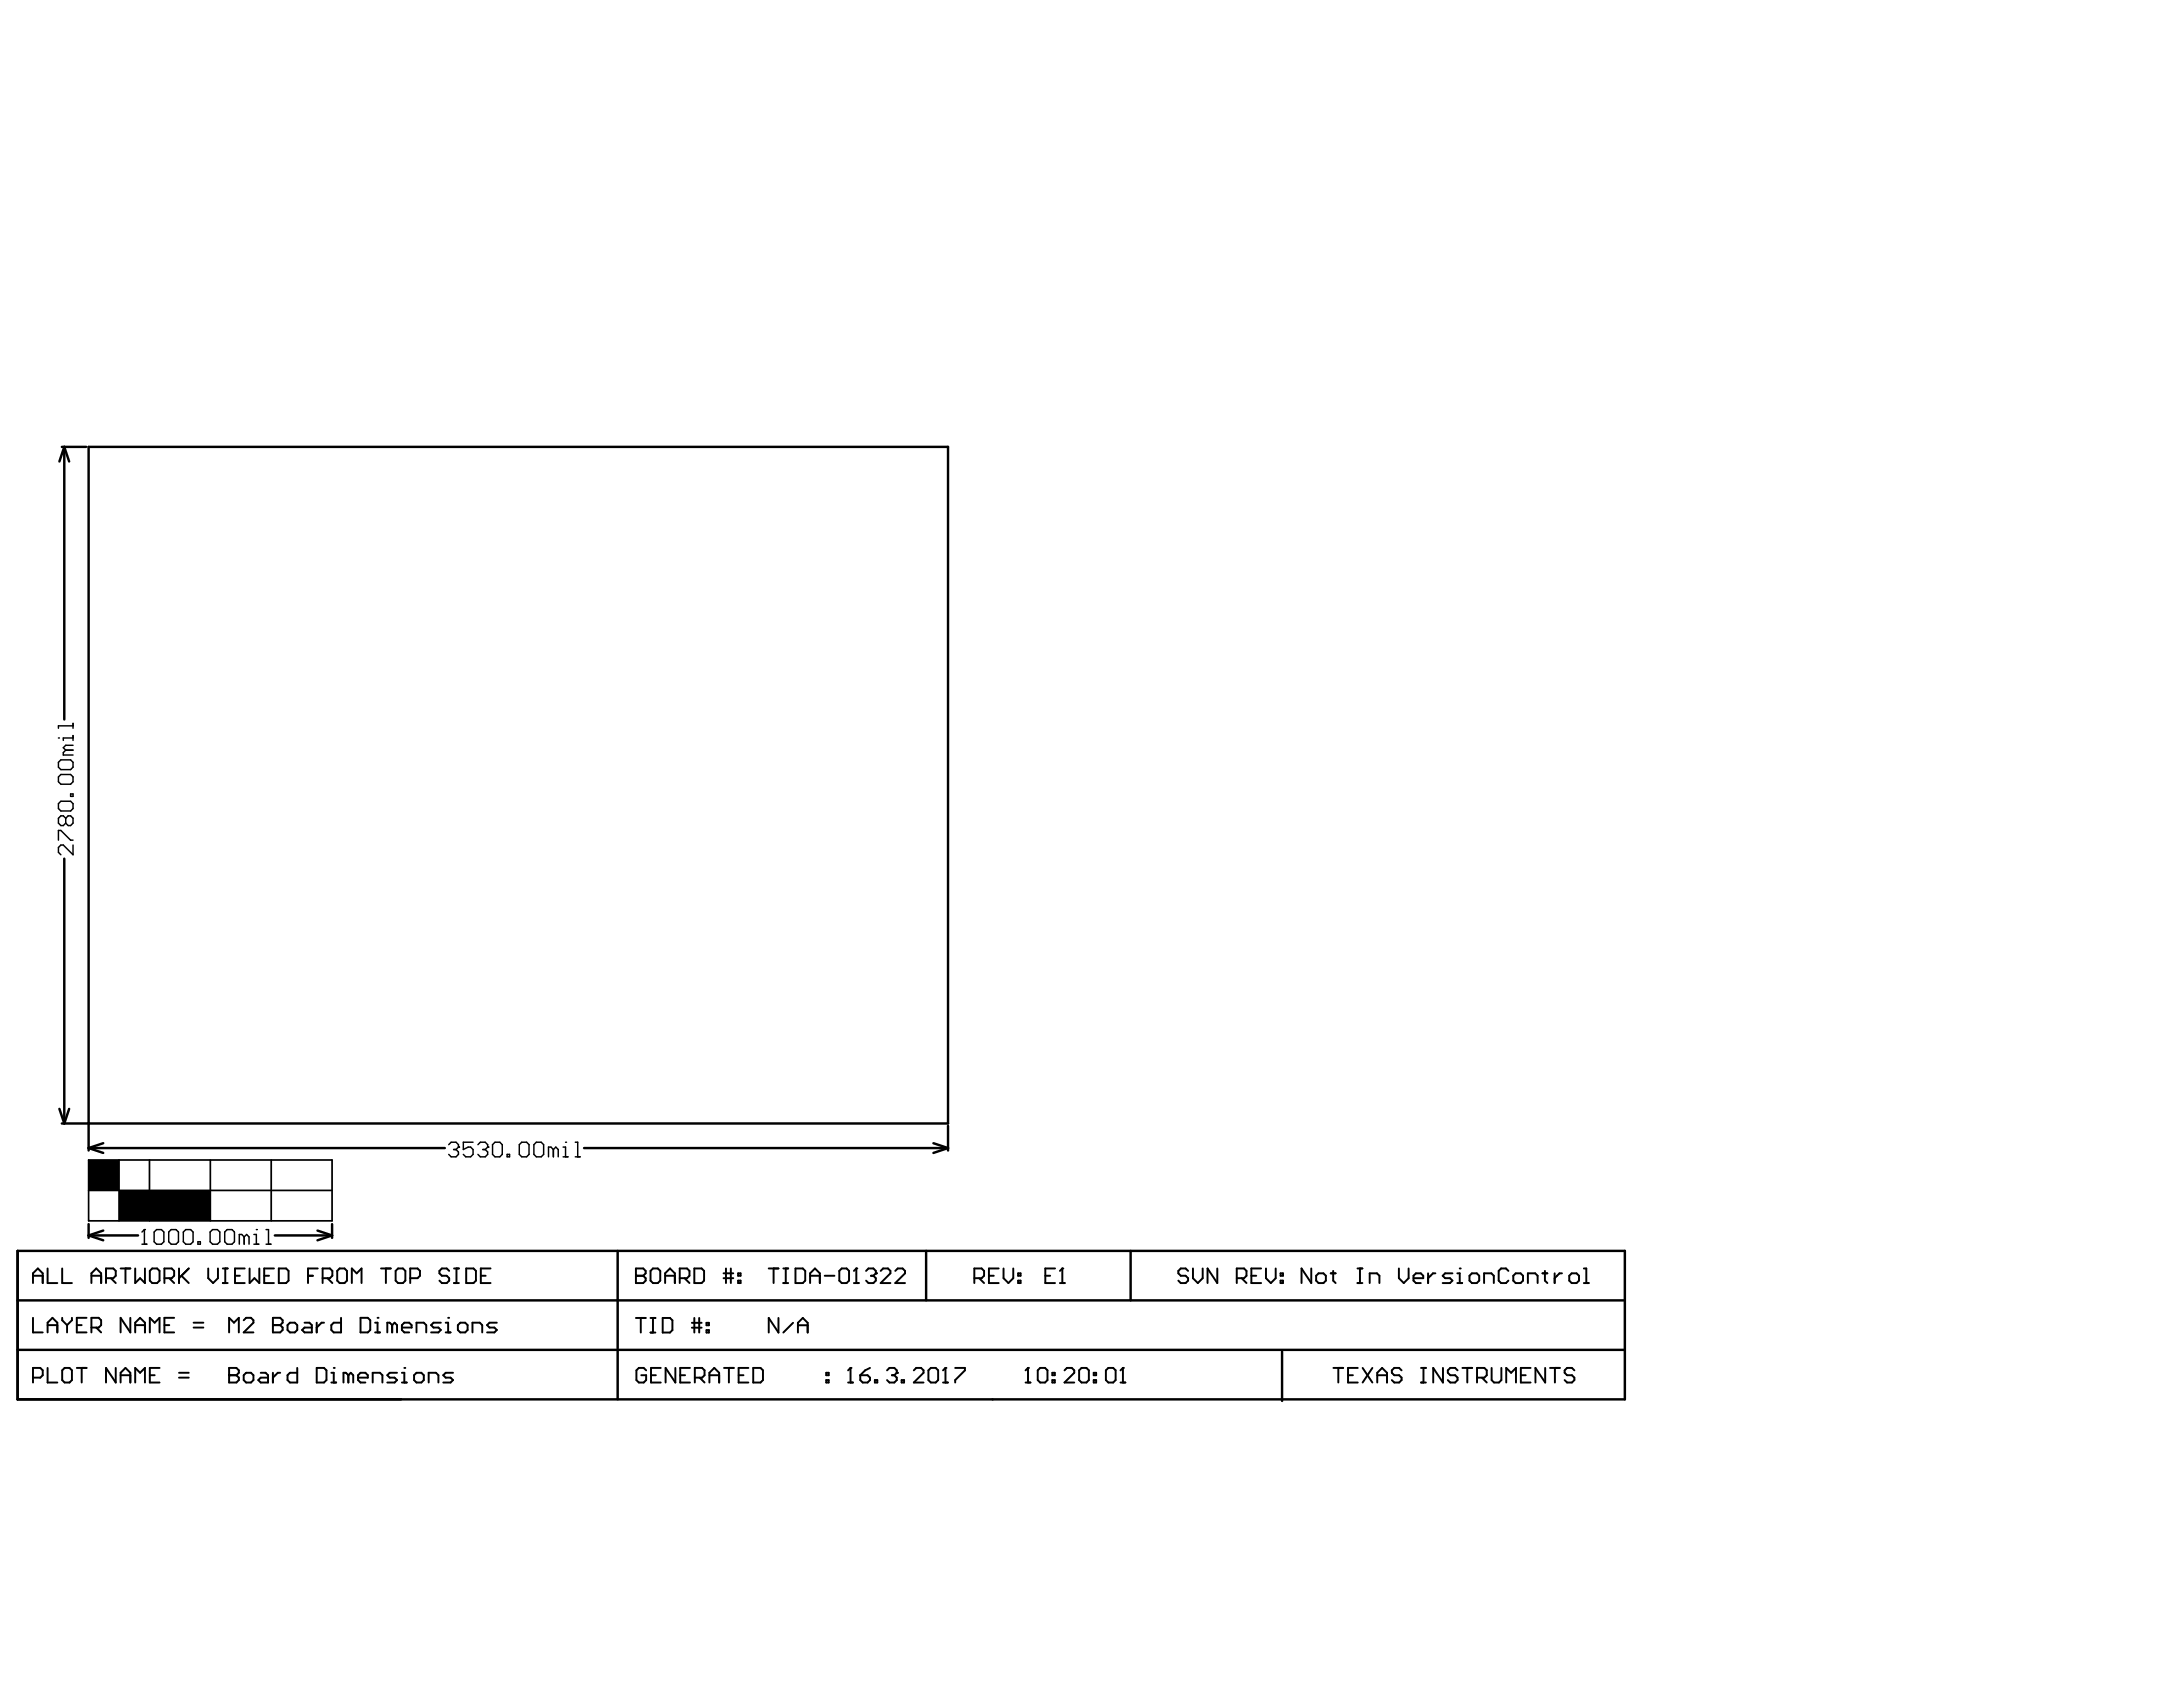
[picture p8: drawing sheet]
<svg xmlns="http://www.w3.org/2000/svg" width="279mm" height="216mm" viewBox="0 0 279 216" stroke-linecap="round" stroke-linejoin="round" font-family="sans-serif">
<g fill="none" stroke="#000" stroke-width=".31">
<path d="M7.9 57.2h3.1M8.2 57.2l.6 1.9M8.2 57.2l-.6 1.9M8.2 57.2v34.9M8.2 109.9v33.9M7.6 141.9l.6 1.9M7.9 143.8h113.4v-86.6h-110v90M8.8 141.9l-.6 1.9M11.3 156.7v1.7M11.3 158.1l1.9 .6M11.3 158.1h6.4M11.3 146.9l1.9 .7"/>
<path d="M11.3 146.9h45.6M13.2 157.5l-1.9 .6M13.2 146.3l-1.9 .6M35.2 158.1h7.3M40.6 157.5l1.9 .6M42.5 156.7v1.7M42.5 158.1l-1.9 .6M74.8 146.9h46.5M119.5 146.3l1.8 .6M121.3 144.1v3.1M121.3 146.9l-1.8 .7M2.2 160.1v19h205.8v-19h-205.7v19"/>
<path d="M2.2 172.8h205.7M2.2 166.4h205.8M79.1 160.1v19M118.5 160.1v6.3M144.7 160.1v6.3M164.1 173v6.3"/>
</g>
<g fill="none" stroke="#000" stroke-width=".25">
<path d="M4.2 163.3h1.3M4.2 164.2v-1.2l.6-.7 .7 .7v1.2M4.2 168.7v1.8h1.3M4.2 176.3h1l.3-.3v-.6l-.3-.3h-1v1.8M6.1 162.3v1.9h1.2M6.1 170.5v-1.2l.6-.6 .6 .6v1.2M6.1 175.1v1.8h1.2M6.1 169.6h1.2M8 162.3v1.9h1.2M8 175.4l.3-.3h.6l.3 .3v1.2l-.3 .3h-.6l-.3-.3zM8 168.7v.3l.6 .6M8.6 169.6v.9"/>
<path d="M9.2 168.7v.3l-.6 .6M9.8 175.1h1.3M9.8 169.6h.7M10.5 175.1v1.8M11.1 168.7h-1.3v1.8h1.3M11.7 163.3h1.2M11.7 169.9h.9l.3-.3v-.6l-.3-.3h-.9v1.8M11.7 164.2v-1.2l.6-.7 .6 .7v1.2M12.3 169.9l.6 .6M13.6 163.6h.9l.3-.3v-.7l-.3-.3h-.9v1.9M14.2 163.6l.6 .6M14.8 175.1v1.8l-1.2-1.8v1.8"/>
<path d="M15.4 162.3h1.3M15.4 176.9v-1.2l.7-.6 .6 .6v1.2M15.4 176h1.3M16.1 162.3v1.9M16.7 168.7v1.8l-1.3-1.8v1.8M17.3 162.3v1.9l.6-.6 .7 .6v-1.9M17.3 170.5v-1.2l.6-.6 .7 .6v1.2M17.3 176.9v-1.8l.6 .6 .7-.6v1.8M17.3 169.6h1.3M19.2 162.6l.3-.3h.6l.3 .3v1.3l-.3 .3h-.6l-.3-.3zM19.2 176h.6M19.2 170.5v-1.8l.6 .6 .6-.6v1.8"/>
<path d="M20.4 175.1h-1.2v1.8h1.2M21 163.6h1l.3-.3v-.7l-.3-.3h-1v1.9M21 169.6h.7M21.7 163.6l.6 .6M22.3 168.7h-1.3v1.8h1.3M22.9 176.3h1.3M22.9 175.7h1.3M22.9 162.3v1.9M23.2 163.3l1 .9M24.2 162.3l-1.3 1.3M24.8 169.9h1.2M24.8 169.3h1.2"/>
<path d="M26.7 162.3v1.3l.6 .6 .6-.6v-1.3M28.5 164.2h.6M28.5 162.3h.6M28.8 162.3v1.9M29.3 176h.1M29.3 175.1h1l.3 .3v.3l-.3 .3 .3 .3v.3l-.3 .3h-1zM29.3 176h1M29.3 170.5v-1.8l.6 .6 .7-.6v1.8M30.1 163.3h.6M31.2 176l.3-.3h.6l.3 .3v.6l-.3 .3h-.6l-.3-.3zM31.2 169l.3-.3h.6l.3 .3v.3l-1.2 1.2h1.2M31.3 162.3h-1.2v1.9h1.2"/>
<path d="M31.9 162.3v1.9l.7-.6 .6 .6v-1.9M33.4 175.7h.6l.3 .3v.9h-.9l-.3-.3 .3-.3h.9M33.8 163.3h.6M34.9 169.6h.1M34.9 168.7h1l.3 .3v.3l-.3 .3 .3 .3v.3l-.3 .3h-1zM34.9 169.6h1M34.9 175.7v1.2M35.1 162.3h-1.3v1.9h1.3M35.7 162.3h.9l.3 .3v1.3l-.3 .3h-.9zM35.9 175.7h-.3l-.7 .6M36.8 169.6l.3-.3h.6l.3 .3v.6l-.3 .3h-.6l-.3-.3zM38 175.1v1.8h-.9l-.3-.3v-.6l.3-.3h.9"/>
<path d="M39 169.3h.6l.3 .3v.9h-.9l-.3-.3 .3-.3h.9M39.4 163.3h.6M40.5 175.1h1l.3 .3v1.2l-.3 .3h-1zM40.5 169.3v1.2M40.7 162.3h-1.3v1.9M41.3 163.6h.9l.3-.3v-.7l-.3-.3h-.9v1.9M41.5 169.3h-.3l-.7 .6M41.9 163.6l.6 .6M42.4 176.9h.6M42.4 175.7h.3v1.2M42.7 175.1h.1M43.2 162.6l.3-.3h.6l.3 .3v1.3l-.3 .3h-.6l-.3-.3z"/>
<path d="M43.7 168.7v1.8h-1l-.3-.3v-.6l.3-.3h1M44.6 176l-.3-.3h-.3v1.2M44.6 176v.9M44.6 176l.3-.3 .3 .3v.9M45 164.2v-1.9l.7 .7 .6-.7v1.9M45.8 176.3h1.3v-.3l-.3-.3h-.7l-.3 .3v.6l.3 .3h.7M46.1 168.7h1l.3 .3v1.2l-.3 .3h-1zM47.7 176.9v-1.2h.9l.3 .3v.9M48 170.5h.6M48 169.3h.3v1.2M48.3 168.7h.1M48.8 162.3h1.2"/>
<path d="M49.4 162.3v1.9M50.2 169.6l-.3-.3h-.3v1.2M50.2 169.6v.9M50.2 169.6l.3-.3 .3 .3v.9M50.6 162.6l.3-.3h.7l.3 .3v1.3l-.3 .3h-.7l-.3-.3zM50.8 175.7h-.9l-.3 .3 .3 .3h.6l.3 .3-.3 .3h-.9M51.4 176.9h.7M51.4 175.7h.3v1.2M51.4 169.9h1.3v-.3l-.3-.3h-.7l-.3 .3v.6l.3 .3h.7M51.7 175.1h.1M52.5 163.6h.9l.4-.3v-.7l-.4-.3h-.9v1.9M53 176l.3-.3h.6l.3 .3v.6l-.3 .3h-.6l-.3-.3z"/>
<path d="M53.3 170.5v-1.2h.9l.4 .3v.9M54.9 176.9v-1.2h.9l.3 .3v.9M56.4 169.3h-.9l-.3 .3 .3 .3h.6l.3 .3-.3 .3h-.9M57 170.5h.7M57 169.3h.4v1.2M57.4 168.7h.1M57.5 162.6l-.3-.3h-.6l-.4 .3v.4l.4 .3h.6l.3 .3v.3l-.3 .3h-.6l-.4-.3M58 175.7h-1l-.3 .3 .3 .3h.7l.3 .3-.3 .3h-1M58.1 164.2h.6M58.1 162.3h.6M58.4 162.3v1.9M58.6 169.6l.3-.3h.6l.3 .3v.6l-.3 .3h-.6l-.3-.3z"/>
<path d="M59.7 162.3h.9l.3 .3v1.3l-.3 .3h-.9zM60.5 170.5v-1.2h.9l.3 .3v.9M61.5 163.3h.7M62.8 162.3h-1.3v1.9h1.3M63.6 169.3h-.9l-.4 .3 .4 .3h.6l.3 .3-.3 .3h-1M81.4 163.3h.1M81.4 162.3h.9l.3 .3v.4l-.3 .3 .3 .3v.3l-.3 .3h-.9zM81.4 163.3h.9M81.4 168.7h1.2M82 168.7v1.8M82.7 175.4l-.3-.3h-.6l-.3 .3v1.2l.3 .3h.6l.3-.3v-.6h-.6M83.3 162.6l.3-.3h.6l.3 .3v1.3l-.3 .3h-.6l-.3-.3z"/>
<path d="M83.3 168.7h.6M83.3 170.5h.6M83.3 176h.6M83.6 168.7v1.8M84.6 175.1h-1.3v1.8h1.3M84.8 168.7h1l.3 .3v1.2l-.3 .3h-1zM85.1 163.3h1.3M85.1 164.2v-1.2l.7-.7 .6 .7v1.2M86.4 175.1v1.8l-1.2-1.8v1.8M87 163.6h.9l.3-.3v-.7l-.3-.3h-.9v1.9M87.1 176h.6M87.6 163.6l.6 .6"/>
<path d="M88.3 175.1h-1.2v1.8h1.2M88.6 169.9h1.2M88.6 169.3h1.2M88.9 162.3h.9l.3 .3v1.3l-.3 .3h-.9zM88.9 168.7v1.8M88.9 176.3h1l.3-.3v-.6l-.3-.3h-1v1.8M89.5 168.7v1.8M89.6 176.3l.6 .6M90.4 170.2h.3v.3h-.3zM90.4 169.3h.3v.3h-.3zM90.8 176h1.2M90.8 176.9v-1.2l.6-.6 .6 .6v1.2"/>
<path d="M92.6 163h1.3M92.6 163.6h1.3M92.7 175.1h1.2M92.9 162.3v1.9M93.3 175.1v1.8M93.5 162.3v1.9M94.5 163.9h.3v.3h-.3zM94.5 163h.3v.3h-.3zM94.5 176h.7M95.8 175.1h-1.3v1.8h1.3M96.4 175.1h.9l.4 .3v1.2l-.4 .3h-.9zM98.4 162.3h1.2"/>
<path d="M99 162.3v1.9M99.6 168.7v1.8l-1.2-1.8v1.8M100.3 164.2h.6M100.3 162.3h.6M100.6 162.3v1.9M101.5 169.3l-1.2 1.2M101.8 162.3h.9l.4 .3v1.3l-.4 .3h-.9zM102.1 169.6h1.3M102.1 170.5v-1.2l.6-.6 .7 .6v1.2M103.7 163.3h1.2M103.7 164.2v-1.2l.6-.7 .6 .7v1.2M105.6 163.3h1.2"/>
<path d="M105.8 176.6h.3v.3h-.3zM105.8 175.7h.3v.3h-.3zM107.4 162.6l.3-.3h.7l.3 .3v1.3l-.3 .3h-.7l-.3-.3zM108.5 176.9h.7M108.9 175.1h.1M108.9 175.1v1.8M108.9 175.1l-.4 .3M109.3 164.2h.6M109.6 162.3h.1M109.6 162.3v1.9M109.6 162.3l-.3 .3M110.1 176h.9l.4 .3v.3l-.4 .3h-.6l-.3-.3z"/>
<path d="M110.8 162.6l.4-.3h.6l.3 .3v.4M111.4 175.1l-.7 .3-.6 .6M111.5 163.3h.3M111.8 163.3l.3 .3v.3l-.3 .3h-.6l-.4-.3M112 176.6h.3v.3h-.3zM112.1 163h.1M112.1 163l-.3 .3M112.7 162.6l.3-.3h.7l.3 .3v.4l-1.3 1.2h1.3M113.5 175.4l.3-.3h.7l.3 .3v.3M114.2 176h.3M114.5 176l.3 .3v.3l-.3 .3h-.7l-.3-.3M114.6 162.6l.3-.3h.6l.3 .3v.4l-1.2 1.2h1.2"/>
<path d="M114.8 175.7h.1M114.8 175.7l-.3 .3M115.4 176.6h.3v.3h-.3zM117 175.4l.3-.3h.6l.3 .3v.3l-1.2 1.2h1.2M118.8 175.4l.3-.3h.7l.3 .3v1.2l-.3 .3h-.7l-.3-.3zM120.7 176.9h.6M121 175.1h.1M121 175.1v1.8M121 175.1l-.3 .3M122.3 175.1h1.2v.3l-1.2 1.2v.3M124.7 163.6h.9l.3-.3v-.7l-.3-.3h-.9v1.9M125.3 163.6l.6 .6"/>
<path d="M126.6 163.3h.6M127.8 162.3h-1.2v1.9h1.2M128.4 162.3v1.3l.7 .6 .6-.6v-1.3M130.3 163.9h.3v.3h-.3zM130.3 163h.3v.3h-.3zM131.3 176.9h.6M131.6 175.1h.1M131.6 175.1v1.8M131.6 175.1l-.3 .3M132.8 175.4l.3-.3h.7l.3 .3v1.2l-.3 .3h-.7l-.3-.3zM133.8 163.3h.6M134.7 176.6h.3v.3h-.3z"/>
<path d="M134.7 175.7h.3v.3h-.3zM135 162.3h-1.2v1.9h1.2M135.7 164.2h.6M136 162.3h.1M136 162.3v1.9M136 162.3l-.3 .3M136.2 175.4l.4-.3h.6l.3 .3v.3l-1.3 1.2h1.3M138.1 175.4l.3-.3h.7l.3 .3v1.2l-.3 .3h-.7l-.3-.3zM140 176.6h.3v.3h-.3zM140 175.7h.3v.3h-.3zM141.5 175.4l.4-.3h.6l.3 .3v1.2l-.3 .3h-.6l-.4-.3zM143.4 176.9h.6"/>
<path d="M143.7 175.1h.1M143.7 175.1v1.8M143.7 175.1l-.3 .3M152.1 162.6l-.3-.3h-.7l-.3 .3v.4l.3 .3h.7l.3 .3v.3l-.3 .3h-.7l-.3-.3M152.7 162.3v1.3l.6 .6 .6-.6v-1.3M155.8 162.3v1.9l-1.2-1.9v1.9M158.3 163.6h.9l.3-.3v-.7l-.3-.3h-.9v1.9M158.9 163.6l.6 .6M160.2 163.3h.6M161.4 162.3h-1.2v1.9h1.2M162 162.3v1.3l.7 .6 .6-.6v-1.3M163.9 163.9h.3v.3h-.3z"/>
<path d="M163.9 163h.3v.3h-.3zM167.8 162.3v1.9l-1.2-1.9v1.9M168.5 163.3l.3-.3h.6l.3 .3v.6l-.3 .3h-.6l-.3-.3zM170.3 163h.6M170.6 162.6v1.3l.3 .3M170.7 175.1h1.2M171.3 175.1v1.8M172.5 176h.7M173.7 164.2h.7M173.7 162.3h.7M173.8 175.1h-1.3v1.8h1.3M174.1 162.3v1.9"/>
<path d="M174.4 175.1l1.2 1.8M175.3 164.2v-1.2h.9l.4 .3v.9M175.6 175.1l-1.2 1.8M176.3 176h1.2M176.3 176.9v-1.2l.6-.6 .6 .6v1.2M179 162.3v1.3l.7 .6 .6-.6v-1.3M179.4 175.4l-.3-.3h-.6l-.4 .3v.3l.4 .3h.6l.3 .3v.3l-.3 .3h-.6l-.4-.3M180.9 163.6h1.3v-.3l-.4-.3h-.6l-.3 .3v.6l.3 .3h.6M181.9 175.1h.6M181.9 176.9h.6M182.2 175.1v1.8M182.8 163v1.2"/>
<path d="M183.7 163h-.3l-.6 .6M184.7 175.1v1.8l-1.3-1.8v1.8M185.9 163h-.9l-.4 .3 .4 .3h.6l.3 .3-.3 .3h-1M186.5 164.2h.6M186.5 163h.3v1.2M186.6 175.4l-.4-.3h-.6l-.3 .3v.3l.3 .3h.6l.4 .3v.3l-.4 .3h-.6l-.3-.3M186.8 162.3h.1M187.2 175.1h1.2M187.8 175.1v1.8M188.4 163h.6l.3 .3v.6l-.3 .3h-.6l-.3-.3v-.6zM189 176.3h1l.3-.3v-.6l-.3-.3h-1v1.8M189.7 176.3l.6 .6"/>
<path d="M189.9 164.2v-1.2h1l.3 .3v.9M190.9 175.1v1.5l.3 .3h.6l.4-.3v-1.5M192.8 176.9v-1.8l.6 .6 .6-.6v1.8M193.1 162.6l-.4-.3h-.6l-.3 .3v1.3l.3 .3h.6l.4-.3M193.7 163.3l.3-.3h.6l.3 .3v.6l-.3 .3h-.6l-.3-.3zM194.7 176h.6M195.6 164.2v-1.2h.9l.3 .3v.9M195.9 175.1h-1.2v1.8h1.2M197.4 163h.6M197.7 162.6v1.3l.3 .3M197.8 175.1v1.8l-1.3-1.8v1.8M198.4 175.1h1.2"/>
<path d="M199 163v1.2M199 175.1v1.8M199.9 163h-.3l-.6 .6M200.8 163.3l.4-.3h.6l.3 .3v.6l-.3 .3h-.6l-.4-.3zM201.5 175.4l-.3-.3h-.6l-.3 .3v.3l.3 .3h.6l.3 .3v.3l-.3 .3h-.6l-.3-.3M202.7 164.2h.6M202.7 162.3h.3v1.9"/>
</g>
<path d="M11.3 148.5h31.2v7.7h-31.2zM11.3 152.3h31.2M15.2 148.5v7.7M19.1 148.5v7.7M26.9 148.5v7.7M34.7 148.5v7.7" fill="none" stroke="#000" stroke-width=".22"/>
<g fill="#000">
<path d="M11.3 148.5h3.9v3.8h-3.9z" fill-rule="evenodd"/>
<path d="M15.2 152.3h11.7v3.9h-11.7z" fill-rule="evenodd"/>
</g>
<g fill="none" stroke="#000" stroke-width=".19">
<path d="M7.5 94.4h.1M7.5 97.6l.3-.4h1.2l.3 .4v.6l-.3 .3h-1.2l-.3-.3zM7.5 99.4l.3-.3h1.2l.3 .3v.7l-.3 .3h-1.2l-.3-.3zM8.4 96l-.3 .3v.3h1.2M8.4 96h.9M9.3 92.6v.6M9.3 94.1v.7M9.3 92.9h-1.8v.3M9.3 94.4h-1.2v.4M9.3 95.4h-.9l-.3 .3 .3 .3M7.5 102.9l.3-.4h1.2l.3 .4v.6l-.3 .3h-1.2l-.3-.3zM7.5 107.5v-1.2h.3l1.2 1.2h.3"/>
<path d="M8.4 104.7l.3-.3h.3l.3 .3v.6l-.3 .4h-.3l-.3-.4M8.4 104.7l-.3-.3h-.3l-.3 .3v.6l.3 .4h.3l.3-.4M8.4 104.7v.6M9 101.6h.3v.3h-.3zM9.3 108.1v1.3l-1.2-1.3h-.3l-.3 .4v.6l.3 .3M18.2 159.2h.6M18.5 157.4h.1M18.5 157.4v1.8M18.5 157.4l-.3 .3M19.7 157.7l.3-.3h.7l.3 .3v1.2l-.3 .3h-.7l-.3-.3zM21.6 157.7l.3-.3h.6l.3 .3v1.2l-.3 .3h-.6l-.3-.3zM23.5 157.7l.3-.3h.6l.3 .3v1.2l-.3 .3h-.6l-.3-.3z"/>
<path d="M25.3 158.9h.3v.3h-.3zM27.2 157.4h.6l.3 .3v1.2l-.3 .3h-.6l-.3-.3v-1.2zM29.1 157.4h.6l.3 .3v1.2l-.3 .3h-.6l-.3-.3v-1.2zM31.3 158.3l-.4-.3h-.3v1.2M31.3 158.3v.9M31.3 158.3l.3-.3 .3 .3v.9M32.5 159.2h.6M32.5 158h.3v1.2M32.8 157.4h.1M34.1 159.2h.6M34.1 157.4h.3v1.8M57.4 146.5l.3-.3h.7l.3 .3v.3"/>
<path d="M58.1 147.1h.3M58.4 147.1l.3 .3v.3l-.3 .3h-.7l-.3-.3M58.7 146.8h.1M58.7 146.8l-.3 .3M60.5 146.2h-1.2v.9l.6-.3h.3l.3 .3v.6l-.3 .3h-.6l-.3-.3M61.2 146.5l.3-.3h.6l.3 .3v.3M61.8 147.1h.3M62.1 147.1l.3 .3v.3l-.3 .3h-.6l-.3-.3M62.4 146.8h.1M62.4 146.8l-.3 .3M63 146.5l.3-.3h.7l.3 .3v1.2l-.3 .3h-.7l-.3-.3zM64.9 147.7h.3v.3h-.3z"/>
<path d="M66.5 146.5l.3-.3h.6l.3 .3v1.2l-.3 .3h-.6l-.3-.3zM68.3 146.5l.3-.3h.7l.3 .3v1.2l-.3 .3h-.7l-.3-.3zM70.8 147.1l-.3-.3h-.3v1.2M70.8 147.1v.9M70.8 147.1l.3-.3 .3 .3v.9M72.1 148h.6M72.1 146.8h.3v1.2M72.4 146.2h.1M73.6 146.2h.3v1.8M73.6 148h.7"/>
</g>
</svg>
